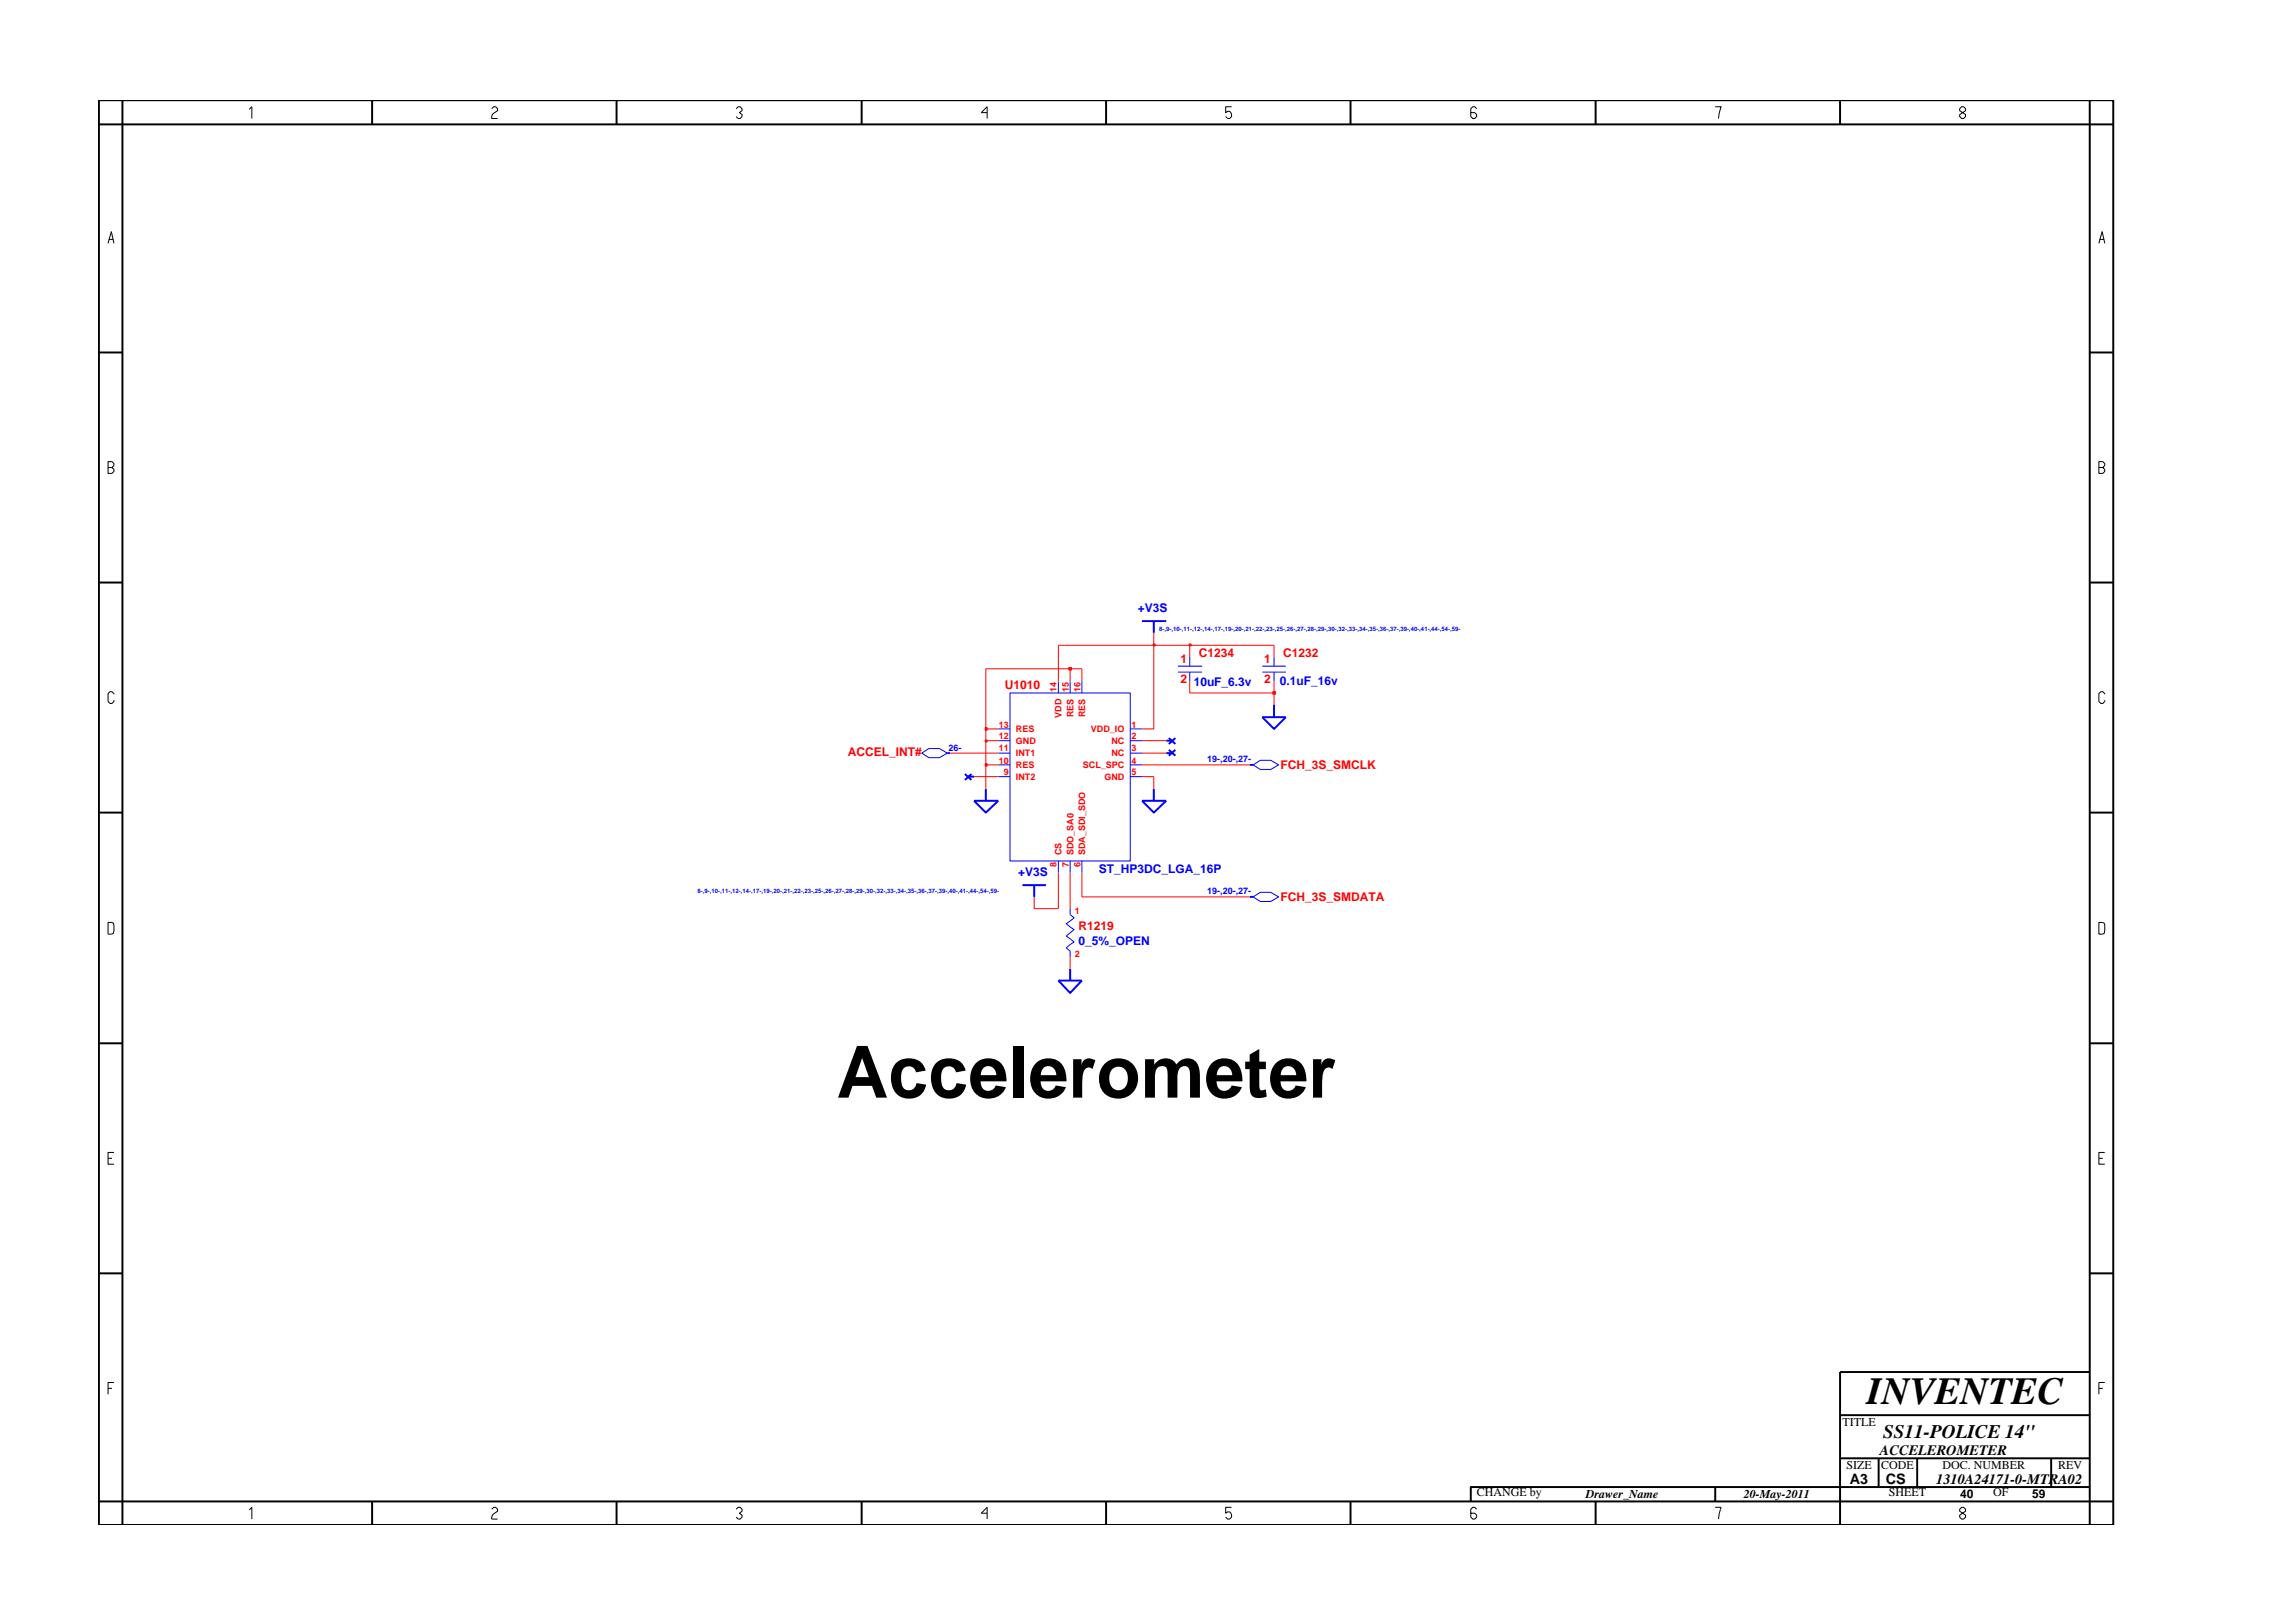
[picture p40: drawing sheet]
<svg xmlns="http://www.w3.org/2000/svg" width="297mm" height="210mm" viewBox="0 0 297 210" stroke-linecap="round" stroke-linejoin="round" font-family="sans-serif">
<defs><g id="words">
<text font-size="9.3" x="108.4" y="142.2">Accelerometer</text>
<text font-size="5" x="241.8" y="181.9">INVENTEC</text>
<text font-size="2.5" x="244" y="186.3">SS11-POLICE 14&quot;</text>
<g font-size="1.9">
<text x="243.5" y="188.5">ACCELEROMETER</text>
<text x="239.6" y="192.2">A3</text>
<text x="244.3" y="192.3">CS</text>
<text x="250.8" y="192.2">1310A24171-0-MTRA02</text>
</g>
<g font-size="1.6" fill="#00f">
<text x="147.4" y="79.2">+V3S</text>
<text x="154.6" y="88.8">10uF_6.3v</text>
<text x="165.8" y="88.7">0.1uF_16v</text>
<text x="131.9" y="113.5">+V3S</text>
<text x="142.4" y="113.1">ST_HP3DC_LGA_16P</text>
<text x="139.7" y="122.5">0_5%_OPEN</text>
</g>
<g font-size="1.6" fill="#f00">
<text x="130.2" y="89.3">U1010</text>
<text x="152.9" y="85.9">1</text>
<text x="152.9" y="88.5">2</text>
<text x="155.3" y="85.1">C1234</text>
<text x="163.8" y="85.9">1</text>
<text x="163.8" y="88.5">2</text>
<text x="166.2" y="85.1">C1232</text>
<text x="109.8" y="97.9">ACCEL_INT#</text>
<text x="165.9" y="99.6">FCH_3S_SMCLK</text>
<text x="165.9" y="116.7">FCH_3S_SMDATA</text>
<text x="139.7" y="120.5">R1219</text>
</g>
<g font-size="1.6">
<text x="238.7" y="184.8">TITLE</text>
<text x="239.2" y="190.4">SIZE</text>
<text x="243.7" y="190.4">CODE</text>
<text x="251.6" y="190.4">DOC. NUMBER</text>
<text x="266.6" y="190.4">REV</text>
<text x="191.3" y="193.8">CHANGE by</text>
<text x="205.4" y="194.1">Drawer_Name</text>
<text x="225.9" y="194.1">20-May-2011</text>
<text x="244.7" y="193.8">SHEET</text>
<text x="253.9" y="194.1">40</text>
<text x="258.2" y="193.8">OF</text>
<text x="263.3" y="194.1">59</text>
</g>
<g font-size="1.2" fill="#f00">
<text x="136.8" y="89.6" transform="rotate(-90 136.8 89.6)">14</text>
<text x="138.5" y="89.6" transform="rotate(-90 138.5 89.6)">15</text>
<text x="140" y="89.6" transform="rotate(-90 140 89.6)">16</text>
<text x="129.4" y="94.3">13</text>
<text x="129.4" y="95.8">12</text>
<text x="131.6" y="94.9">RES</text>
<text x="137.5" y="93" transform="rotate(-90 137.5 93)">VDD</text>
<text x="139.1" y="92.9" transform="rotate(-90 139.1 92.9)">RES</text>
<text x="140.6" y="92.9" transform="rotate(-90 140.6 92.9)">RES</text>
<text x="141.3" y="94.9">VDD_IO</text>
<text x="146.6" y="94.3">1</text>
<text x="146.6" y="95.8">2</text>
<text x="129.4" y="97.3">11</text>
<text x="129.4" y="98.9">10</text>
<text x="130" y="100.4">9</text>
<text x="131.6" y="96.4">GND</text>
<text x="131.6" y="98">INT1</text>
<text x="131.6" y="101">INT2</text>
<text x="131.6" y="99.5">RES</text>
<text x="140.3" y="99.5">SCL_SPC</text>
<text x="143.1" y="101">GND</text>
<text x="144" y="96.4">NC</text>
<text x="144" y="98">NC</text>
<text x="146.6" y="100.4">5</text>
<text x="146.6" y="98.9">4</text>
<text x="146.6" y="97.3">3</text>
<text x="136.8" y="112.4" transform="rotate(-90 136.8 112.4)">8</text>
<text x="137.5" y="110.8" transform="rotate(-90 137.5 110.8)">CS</text>
<text x="138.5" y="112.4" transform="rotate(-90 138.5 112.4)">7</text>
<text x="139.1" y="110.8" transform="rotate(-90 139.1 110.8)">SDO_SA0</text>
<text x="140" y="112.4" transform="rotate(-90 140 112.4)">6</text>
<text x="140.6" y="110.8" transform="rotate(-90 140.6 110.8)">SDA_SDI_SDO</text>
<text x="139.2" y="118.4">1</text>
<text x="139.2" y="124">2</text>
</g>
<g font-size="1.2" fill="#00f">
<text x="122.9" y="97.3">26-</text>
<text x="156.4" y="98.7">19-,20-,27-</text>
<text x="156.4" y="115.9">19-,20-,27-</text>
</g>
<g font-size=".8" fill="#00f">
<text x="150.1" y="81.8">8-,9-,10-,11-,12-,14-,17-,19-,20-,21-,22-,23-,25-,26-,27-,28-,29-,30-,32-,33-,34-,35-,36-,37-,39-,40-,41-,44-,54-,59-</text>
<text x="90.4" y="115.7">8-,9-,10-,11-,12-,14-,17-,19-,20-,21-,22-,23-,25-,26-,27-,28-,29-,30-,32-,33-,34-,35-,36-,37-,39-,40-,41-,44-,54-,59-</text>
</g>
</g></defs>
<g fill="none" stroke="#00f" stroke-width=".13">
<path d="M119.4 97.6l.9-.6h1.4l1 .6-1 .6h-1.4zM129.3 94.4h1.5M129.3 96h1.5M129.3 97.6h1.5M129.3 99.1h1.5M130.8 89.8h15.6v21.7h-15.6zM137.1 88.3v1.5M138.6 88.3v1.5M140.2 88.3v1.5M146.4 94.4h1.5M146.4 96h1.5M146.4 97.6h1.5"/>
<path d="M146.4 99.1h1.5M152.6 86.3h3.1M152.6 87.1h3.1M154.1 85.1v1.2M154.1 87.1v1.2M162.3 99.1l1-.6h1.3l1 .6-1 .6h-1.3zM163.5 86.3h3.1M163.5 87.1h3.1M165 85.1v1.2M165 87.1v1.2M129.3 100.6h1.5M137.1 111.5v1.6"/>
<path d="M138.6 117.7v.8l.5 .4-1 .8 1 .7-1 .9 1 .7-1 .8 .5 .4v.8M138.6 111.5v1.6M140.2 111.5v1.6M146.4 100.6h1.5M162.3 116.2l1-.6h1.3l1 .6-1 .6h-1.3z"/>
</g>
<g fill="none" stroke="#00f" stroke-width=".25">
<path d="M122.7 97.6h.3M147.9 80.5h3.2M149.5 80.5v1.5M151.1 97.6h.7M151.1 96h.7M151.4 97.1l.9 .8M151.4 95.6l.9 .8M152.3 97.1l-.9 .8M152.3 95.6l-.9 .8M161.9 99.1h.4M163.5 92.9h3.1l-1.6 1.5zM165 91.3v1.6"/>
<path d="M125 100.3l.8 .7M125.4 100.6h.8M125.8 100.3l-.8 .7M126.2 103.7h3.1l-1.6 1.6zM127.7 102.2v1.5M132.4 114.7h3.1M134 114.7v1.5M147.9 103.7h3.2l-1.6 1.6zM149.5 102.2v1.5M161.9 116.2h.4M137.1 127h3.1l-1.6 1.6zM138.6 125.5v1.5"/>
</g>
<path d="M127.7 99.1v3.1M126.2 100.6h3.1M137.1 113.1v4.6h-3.1v-1.5M138.6 113.1v4.6M140.2 113.1v3.1h21.7M147.9 100.6h1.6v1.6M138.6 124v1.5" fill="none" stroke="#f00" stroke-width=".13"/>
<path d="M127.6 98.9h.3v.4h-.3z" fill-rule="evenodd" fill="#8e2323"/>
<path d="M123 97.6h6.3M127.6 98.9h.3v.4h-.3zM127.7 96v3.1h1.6M147.9 99.1h14M147.9 97.6h3.2" fill="none" stroke="#f00" stroke-width=".13"/>
<path d="M127.6 95.9h.3v.2h-.3z" fill-rule="evenodd" fill="#8e2323"/>
<path d="M127.6 95.9h.3v.2h-.3zM127.7 94.4v1.6h1.6M147.9 96h3.2" fill="none" stroke="#f00" stroke-width=".13"/>
<path d="M127.6 94.3h.3v.3h-.3z" fill-rule="evenodd" fill="#8e2323"/>
<path d="M127.6 94.3h.3v.3h-.3zM127.7 86.6v7.8h1.6M149.5 83.6v10.8h-1.6M154.1 88.3v1.5h10.9v1.5" fill="none" stroke="#f00" stroke-width=".13"/>
<path d="M164.9 89.6h.3v.3h-.3z" fill-rule="evenodd" fill="#8e2323"/>
<path d="M127.7 86.6h10.9v1.7M137.1 83.6v4.7M140.2 86.6v1.7M164.9 89.6h.3v.3h-.3zM165 88.3v1.5" fill="none" stroke="#f00" stroke-width=".13"/>
<path d="M138.5 86.5h.3v.3h-.3z" fill-rule="evenodd" fill="#8e2323"/>
<path d="M137.1 83.6h12.4M138.5 86.5h.3v.3h-.3zM138.6 86.6h1.6M154.1 83.6v1.5M165 83.6v1.5" fill="none" stroke="#f00" stroke-width=".13"/>
<path d="M149.4 83.4h.2v.3h-.2z" fill-rule="evenodd" fill="#8e2323"/>
<path d="M149.4 83.4h.2v.3h-.2zM149.5 82v1.6h4.6" fill="none" stroke="#f00" stroke-width=".13"/>
<path d="M154 83.4h.3v.3h-.3z" fill-rule="evenodd" fill="#8e2323"/>
<path d="M154 83.4h.3v.3h-.3zM154.1 83.6h10.9" fill="none" stroke="#f00" stroke-width=".13"/>
<g fill="none" stroke="#000" stroke-width=".25">
<path d="M12.8 13h261v184.6h-261zM12.8 16.1h261M15.9 13v184.6M48.2 13v3.1M79.9 13v3.1M111.6 13v3.1M143.3 13v3.1M174.9 13v3.1M206.7 13v3.1M238.4 13v3.1M270.7 13v184.6M12.8 45.7h3.1"/>
<path d="M270.7 45.7h3.1M12.8 75.5h3.1M270.7 75.5h3.1M12.8 105.3h3.1M270.7 105.3h3.1M12.8 135.2h3.1M270.7 135.2h3.1M12.8 165h3.1M270.7 165h3.1M270.7 177.7h-32.3v19.9M12.8 194.5h261M48.2 194.5v3.1"/>
<path d="M79.9 194.5v3.1M111.6 194.5v3.1M143.3 194.5v3.1M174.9 194.5v3.1M206.7 194.5v3.1M222.2 192.6v1.9M238.4 183.3h32.3M238.4 188.9h32.3M243.4 188.9v3.7M248.4 188.9v3.7M265.7 188.9v3.7M270.7 192.6h-80.2v1.9"/>
</g>
<g fill="none" stroke="#000" stroke-width=".13">
<path d="M32.3 14.2l.3-.4v1.6M63.7 14.1l.3-.3h.2l.3 .3v.2l-.5 .4-.3 .4v.3h.8M95.4 14.1l.2-.3h.3l.2 .3v.2l-.3 .3 .3 .2v.3l-.2 .3h-.3l-.2-.3M127.9 14.6h-.8l.8-.8v1.6M159.5 13.8h-.7v.8l.2-.2a.5 .5 0 0 1 .5 .7l-.2 .3h-.3l-.2-.3M191.3 14.1l-.3-.3h-.2l-.3 .3v1l.3 .3h.2l.3-.3v-.3l-.3-.2h-.5M222.2 13.8h.8l-.4 1.6M254.1 13.8l-.2 .3v.2l.7 .5v.3l-.2 .3h-.3l-.2-.3v-.3l.7-.5v-.2l-.2-.3zM14 31.5l.4-1.5 .4 1.5M14.1 31h.6M271.9 31.5l.4-1.5 .4 1.5M272 31h.6"/>
<path d="M14 59.8h.5l.3 .3v.2l-.3 .3 .3 .2v.3l-.3 .2h-.5zM14 60.6h.5M271.9 60.6h.5l.3-.3v-.2l-.3-.3h-.5v1.5h.5l.3-.2v-.3l-.3-.2M14.8 89.9l-.3-.3h-.2l-.3 .3v1l.3 .2h.2l.3-.2v-.2M272.7 89.9l-.3-.3h-.3l-.2 .3v1l.2 .2h.3l.3-.2v-.2M14 119.5l.7 .1 .1 .2-.1 1.1-.7 .1zM271.9 119.5l.7 .1 .1 .2-.1 1.1-.7 .1zM14 150.1h.5M14.8 149.3h-.8v1.5h.8M271.9 150.1h.5M272.7 149.3h-.8v1.5h.8M14 179.9h.5"/>
<path d="M14.8 179.1h-.8v1.5M271.9 179.9h.5M272.7 179.1h-.8v1.5M32.3 195.6l.3-.3v1.5M63.7 195.5l.3-.2h.2l.3 .2v.3l-.5 .3-.3 .4v.3h.8M95.4 195.5l.2-.2h.3l.2 .2v.3l-.3 .2 .3 .3v.2l-.2 .3h-.3l-.2-.3M127.9 196h-.8l.8-.7v1.5M159.5 195.3h-.7v.7l.2-.1a.5 .5 0 0 1 .5 .6l-.2 .3h-.3l-.2-.3M191.3 195.5l-.3-.2h-.2l-.3 .2v1l.3 .3h.2l.3-.3v-.2l-.3-.3h-.5M222.2 195.3h.8l-.4 1.5M254.1 195.3l-.2 .2v.3l.7 .5v.2l-.2 .3h-.3l-.2-.3v-.2l.7-.5v-.3l-.2-.2z"/>
</g>
<use href="#words"/>
</svg>
